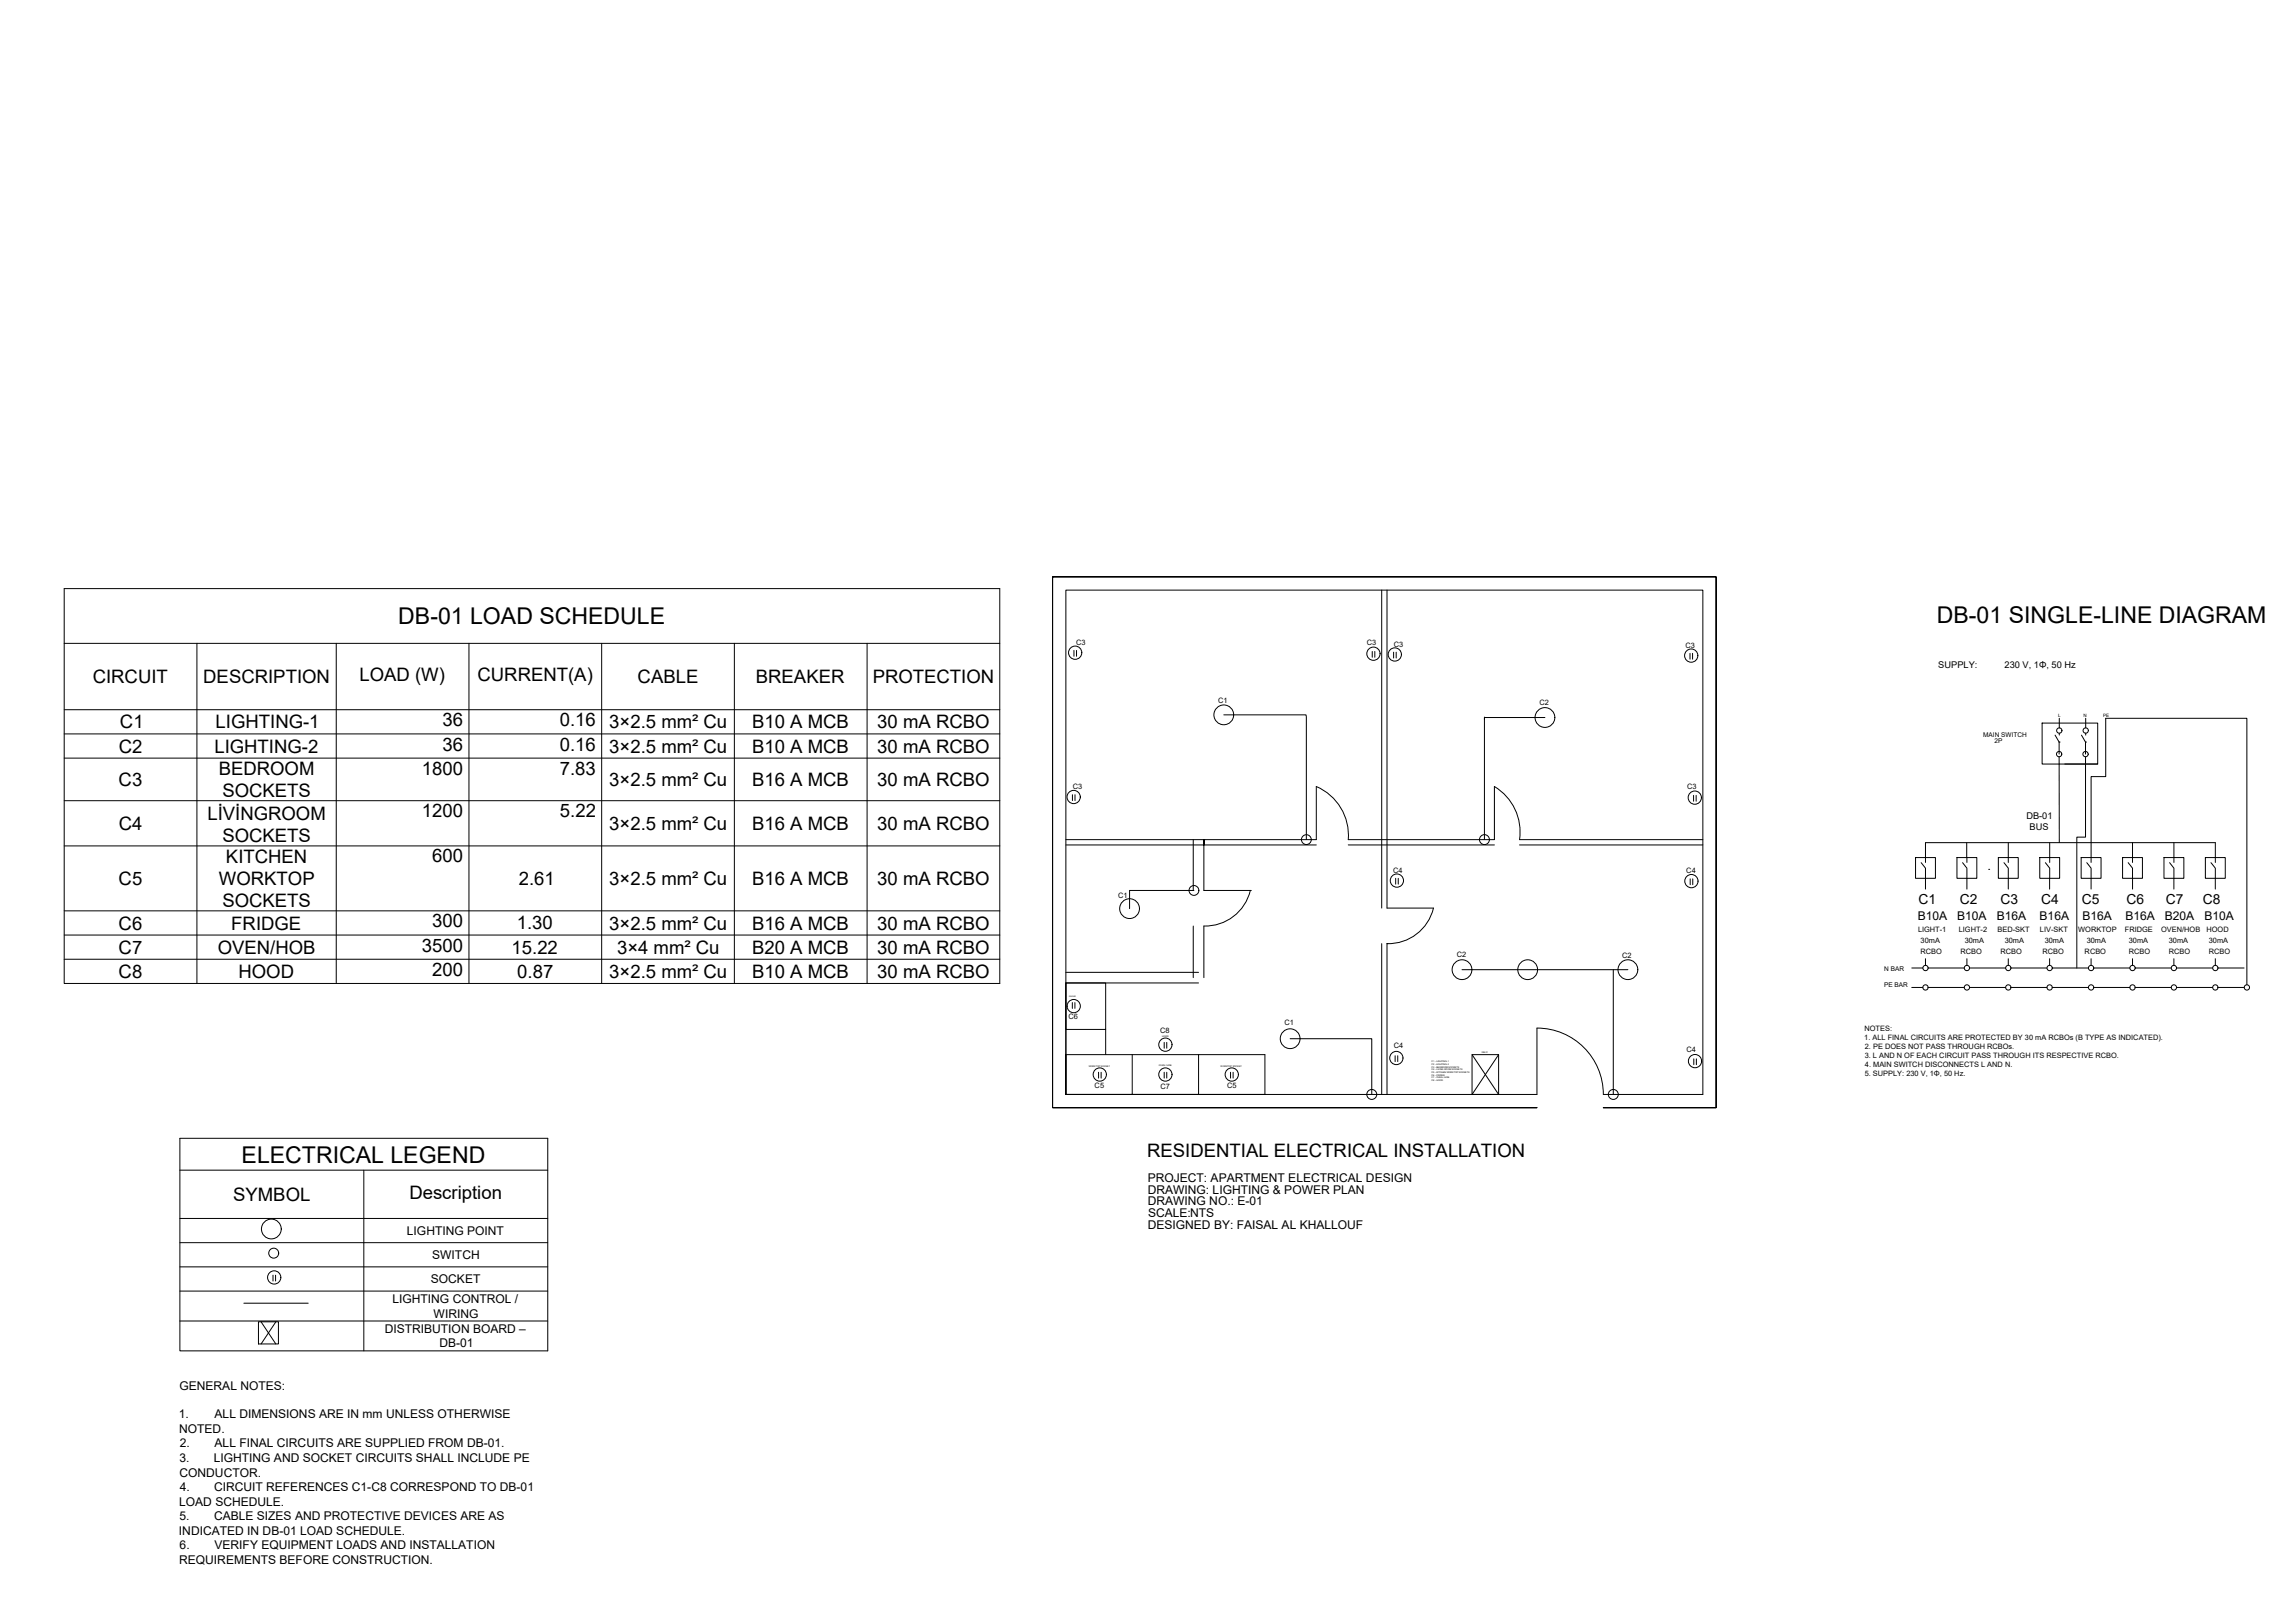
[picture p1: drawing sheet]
<svg xmlns="http://www.w3.org/2000/svg" width="1189mm" height="841mm" viewBox="0 0 1189 841" stroke-linecap="round" stroke-linejoin="round" font-family="sans-serif">
<defs><g id="words">
<g font-size="12">
<text x="206" y="323">DB-01 LOAD SCHEDULE</text>
<text x="1004" y="323">DB-01 SINGLE-LINE DIAGRAM</text>
<text x="125" y="602">ELECTRICAL LEGEND</text>
</g>
<g font-size="9.6">
<text x="186" y="353">LOAD (W)</text>
<text x="247" y="353">CURRENT(A)</text>
<text x="48" y="354">CIRCUIT</text>
<text x="105" y="354">DESCRIPTION</text>
<text x="330" y="354">CABLE</text>
<text x="392" y="354">BREAKER</text>
<text x="452" y="354">PROTECTION</text>
<text x="62" y="377">C1</text>
<text x="112" y="377">LIGHTING-1</text>
<text x="229" y="376">36</text>
<text x="290" y="376">0.16</text>
<text x="316" y="377">3×2.5 mm² Cu</text>
<text x="390" y="377">B10 A MCB</text>
<text x="455" y="377">30 mA RCBO</text>
<text x="229" y="389">36</text>
<text x="290" y="389">0.16</text>
<text x="62" y="390">C2</text>
<text x="111" y="390">LIGHTING-2</text>
<text x="316" y="390">3×2.5 mm² Cu</text>
<text x="390" y="390">B10 A MCB</text>
<text x="455" y="390">30 mA RCBO</text>
<text x="113" y="402">BEDROOM</text>
<text x="219" y="401">1800</text>
<text x="290" y="401">7.83</text>
<text x="61" y="407">C3</text>
<text x="316" y="407">3×2.5 mm² Cu</text>
<text x="390" y="407">B16 A MCB</text>
<text x="455" y="407">30 mA RCBO</text>
<text x="115" y="413">SOCKETS</text>
<text x="107" y="425">LİVİNGROOM</text>
<text x="219" y="424">1200</text>
<text x="290" y="424">5.22</text>
<text x="62" y="430">C4</text>
<text x="316" y="430">3×2.5 mm² Cu</text>
<text x="390" y="430">B16 A MCB</text>
<text x="455" y="430">30 mA RCBO</text>
<text x="115" y="437">SOCKETS</text>
<text x="117" y="447">KITCHEN</text>
<text x="224" y="447">600</text>
<text x="61" y="459">C5</text>
<text x="113" y="459">WORKTOP</text>
<text x="269" y="459">2.61</text>
<text x="316" y="459">3×2.5 mm² Cu</text>
<text x="390" y="459">B16 A MCB</text>
<text x="455" y="459">30 mA RCBO</text>
<text x="115" y="470">SOCKETS</text>
<text x="61" y="482">C6</text>
<text x="120" y="482">FRIDGE</text>
<text x="224" y="481">300</text>
<text x="268" y="482">1.30</text>
<text x="316" y="482">3×2.5 mm² Cu</text>
<text x="390" y="482">B16 A MCB</text>
<text x="455" y="482">30 mA RCBO</text>
<text x="61" y="494">C7</text>
<text x="113" y="494">OVEN/HOB</text>
<text x="219" y="493">3500</text>
<text x="265" y="494">15.22</text>
<text x="320" y="494">3×4 mm² Cu</text>
<text x="390" y="494">B20 A MCB</text>
<text x="455" y="494">30 mA RCBO</text>
<text x="61" y="507">C8</text>
<text x="124" y="507">HOOD</text>
<text x="224" y="506">200</text>
<text x="268" y="507">0.87</text>
<text x="316" y="507">3×2.5 mm² Cu</text>
<text x="390" y="507">B10 A MCB</text>
<text x="455" y="507">30 mA RCBO</text>
<text x="595" y="600">RESIDENTIAL ELECTRICAL INSTALLATION</text>
<text x="121" y="622">SYMBOL</text>
<text x="212" y="621">Description</text>
</g>
<g font-size="7.2">
<text x="994" y="468">C1</text>
<text x="1016" y="468">C2</text>
<text x="1037" y="468">C3</text>
<text x="1058" y="468">C4</text>
<text x="1079" y="468">C5</text>
<text x="1102" y="468">C6</text>
<text x="1122" y="468">C7</text>
<text x="1142" y="468">C8</text>
</g>
<g font-size="6.2">
<text x="994" y="477">B10A</text>
<text x="1014" y="477">B10A</text>
<text x="1035" y="477">B16A</text>
<text x="1057" y="477">B16A</text>
<text x="1079" y="477">B16A</text>
<text x="1101" y="477">B16A</text>
<text x="1122" y="477">B20A</text>
<text x="1142" y="477">B10A</text>
<text x="595" y="613">PROJECT: APARTMENT ELECTRICAL DESIGN</text>
<text x="595" y="619">DRAWING: LIGHTING &amp; POWER PLAN</text>
<text x="595" y="625">DRAWING NO.: E-01</text>
<text x="595" y="631">SCALE:NTS</text>
<text x="211" y="640">LIGHTING POINT</text>
<text x="595" y="637">DESIGNED BY: FAISAL AL KHALLOUF</text>
<text x="224" y="652">SWITCH</text>
<text x="223" y="665">SOCKET</text>
<text x="203" y="675">LIGHTING CONTROL /</text>
<text x="225" y="683">WIRING</text>
<text x="199" y="691">DISTRIBUTION BOARD –</text>
<text x="228" y="698">DB-01</text>
<text x="93" y="720">GENERAL NOTES:</text>
<text x="93" y="735">1.</text>
<text x="111" y="735">ALL DIMENSIONS ARE IN mm UNLESS OTHERWISE</text>
<text x="93" y="743">NOTED.</text>
<text x="93" y="750">2.</text>
<text x="111" y="750">ALL FINAL CIRCUITS ARE SUPPLIED FROM DB-01.</text>
<text x="93" y="758">3.</text>
<text x="111" y="758">LIGHTING AND SOCKET CIRCUITS SHALL INCLUDE PE</text>
<text x="93" y="765">CONDUCTOR.</text>
<text x="93" y="773">4.</text>
<text x="111" y="773">CIRCUIT REFERENCES C1-C8 CORRESPOND TO DB-01</text>
<text x="93" y="780">LOAD SCHEDULE.</text>
<text x="93" y="788">5.</text>
<text x="111" y="788">CABLE SIZES AND PROTECTIVE DEVICES ARE AS</text>
<text x="93" y="795">INDICATED IN DB-01 LOAD SCHEDULE.</text>
<text x="93" y="803">6.</text>
<text x="111" y="803">VERIFY EQUIPMENT LOADS AND INSTALLATION</text>
<text x="93" y="810">REQUIREMENTS BEFORE CONSTRUCTION.</text>
</g>
<g font-size="4.8">
<text x="1005" y="346">SUPPLY:</text>
<text x="1039" y="346">230 V, 1Φ, 50 Hz</text>
<text x="1050" y="425">DB-01</text>
<text x="1052" y="430">BUS</text>
</g>
<g font-size="3.8">
<text x="558" y="334">C3</text>
<text x="708" y="334">C3</text>
<text x="722" y="335">C3</text>
<text x="874" y="336">C3</text>
<text x="631" y="364">C1</text>
<text x="798" y="365">C2</text>
<text x="556" y="409">C3</text>
<text x="874" y="409">C3</text>
<text x="722" y="452">C4</text>
<text x="874" y="452">C4</text>
<text x="579" y="465">C1</text>
<text x="994" y="483">LIGHT-1</text>
<text x="1015" y="483">LIGHT-2</text>
<text x="1035" y="483">BED-SKT</text>
<text x="1057" y="483">LIV-SKT</text>
<text x="1077" y="483">WORKTOP</text>
<text x="1101" y="483">FRIDGE</text>
<text x="1120" y="483">OVEN/HOB</text>
<text x="1144" y="483">HOOD</text>
<text x="995" y="489">30mA</text>
<text x="1018" y="489">30mA</text>
<text x="1039" y="489">30mA</text>
<text x="1060" y="489">30mA</text>
<text x="1081" y="489">30mA</text>
<text x="1103" y="489">30mA</text>
<text x="1124" y="489">30mA</text>
<text x="1145" y="489">30mA</text>
<text x="755" y="496">C2</text>
<text x="841" y="496">C2</text>
<text x="995" y="494">RCBO</text>
<text x="1016" y="494">RCBO</text>
<text x="1037" y="494">RCBO</text>
<text x="1059" y="494">RCBO</text>
<text x="1080" y="494">RCBO</text>
<text x="1103" y="494">RCBO</text>
<text x="1124" y="494">RCBO</text>
<text x="1145" y="494">RCBO</text>
<text x="554" y="528">C6</text>
<text x="666" y="531">C1</text>
<text x="601" y="536">C8</text>
<text x="966" y="539">1. ALL FINAL CIRCUITS ARE PROTECTED BY 30 mA RCBOs (B TYPE AS INDICATED).</text>
<text x="966" y="534">NOTES:</text>
<text x="722" y="543">C4</text>
<text x="874" y="545">C4</text>
<text x="966" y="543">2. PE DOES NOT PASS THROUGH RCBOs.</text>
<text x="966" y="548">3. L AND N OF EACH CIRCUIT PASS THROUGH ITS RESPECTIVE RCBO.</text>
<text x="966" y="557">5. SUPPLY: 230 V, 1Φ, 50 Hz.</text>
<text x="966" y="553">4. MAIN SWITCH DISCONNECTS L AND N.</text>
<text x="636" y="564">C5</text>
<text x="567" y="564">C5</text>
<text x="601" y="564">C7</text>
</g>
<g font-size="3.4">
<text x="1028" y="382">MAIN SWITCH</text>
<text x="1034" y="385">2P</text>
<text x="976" y="503">N BAR</text>
<text x="976" y="511">PE BAR</text>
</g>
<g font-size="2.4">
<text x="1067" y="372">L</text>
<text x="1080" y="372">N</text>
<text x="1090" y="372">PE</text>
</g>
<g font-size="1.2">
<text x="602" y="538">HOOD</text>
<text x="768" y="546">DB-01</text>
<text x="742" y="551">C1 - LIGHTING-1</text>
<text x="742" y="552">C2 - LIGHTING-2</text>
<text x="564" y="553">WORKTOP SOCKET</text>
<text x="601" y="553">OVEN / HOB</text>
<text x="633" y="553">WORKTOP SOCKET</text>
<text x="742" y="553">C3 - BEDROOM SOCKETS</text>
<text x="742" y="555">C4 - LIVING ROOM SOCKETS</text>
<text x="742" y="556">C5 - KITCHEN WORKTOP SOCKETS</text>
<text x="742" y="557">C6 - FRIDGE</text>
<text x="742" y="559">C7 - OVEN / HOB</text>
<text x="742" y="560">C8 - HOOD</text>
</g>
<text font-size="1" x="554" y="517">FRIDGE</text>
</g></defs>
<!-- layer: ARCH-WALL -->
<g fill="none" stroke="#000" stroke-width=".52">
<path d="M546 299h343v275h-58h58v-275h-343v275h251h-251zM552 306h330v261h-51a34 34 0 0 0-34-34v34h-245zM716 306v165M719 306v165M552 438h130M618 435v26M624 438v-3v26h24a24 24 0 0 1-24 19v27M624 435h.1M699 438h75M787 438h95M787 435h95M788 435a28 28 0 0 0-14-27v27h-75a28 28 0 0 0-17-27v27h-130"/>
<path d="M618 480v27M716 489v78M719 489v78M552 504h69M552 509h69"/>
</g>
<!-- layer: E-LIGHT -->
<g fill="none" stroke="#000" stroke-width=".52">
<circle cx="634" cy="370" r="5"/>
<circle cx="801" cy="372" r="5"/>
<circle cx="585" cy="471" r="5"/>
<circle cx="758" cy="502" r="5"/>
<circle cx="792" cy="502" r="5"/>
<circle cx="844" cy="502" r="5"/>
<circle cx="669" cy="538" r="5"/>
<circle cx="141" cy="637" r="5"/>
</g>
<!-- layer: E-SWITCH -->
<g fill="none" stroke="#000" stroke-width=".52">
<circle cx="677" cy="435" r="2.5"/>
<circle cx="769" cy="435" r="2.6"/>
<circle cx="619" cy="461" r="2.5"/>
<circle cx="711" cy="567" r="2.6"/>
<circle cx="836" cy="567" r="2.6"/>
<circle cx="142" cy="649" r="2.6"/>
</g>
<!-- layer: E-WIRING -->
<path d="M634 370h43v65M769 372v63M801 372h-32v1M619 461h-34v10M758 502h86M836 502v65M669 538h42v29M126 675h34" fill="none" stroke="#000" stroke-width=".52"/>
<!-- layer: E-POWER -->
<g fill="none" stroke="#000" stroke-width=".52">
<path d="M557 337v3M558 337v3M711 338v3M712 338v3M722 338v3M724 338v3M876 339v3M877 339v3M556 412v3M557 412v3M878 412v3M879 412v3"/>
<path d="M723 455v3M725 455v3M876 455v3M877 455v3M556 520v3M557 520v3M569 556v3M571 556v3M603 540v3M603 556v3M605 540v3M605 556v3"/>
<path d="M638 556v3M639 556v3M723 547v3M724 547v3M878 549v3M879 549v3M587 567h.1M141 661v3M143 661v3"/>
<circle cx="557" cy="338" r="3"/>
<circle cx="712" cy="339" r="3"/>
<circle cx="723" cy="339" r="3"/>
<circle cx="876" cy="340" r="3"/>
<circle cx="556" cy="413" r="3"/>
<circle cx="878" cy="413" r="3"/>
<circle cx="724" cy="456" r="3"/>
<circle cx="877" cy="457" r="3"/>
<circle cx="556" cy="521" r="3"/>
<circle cx="570" cy="557" r="3"/>
<circle cx="604" cy="557" r="3"/>
<circle cx="604" cy="541" r="3"/>
<circle cx="638" cy="557" r="3"/>
<circle cx="724" cy="548" r="3"/>
<circle cx="878" cy="550" r="3"/>
<circle cx="142" cy="662" r="3"/>
</g>
<!-- layer: ARCH-FURN -->
<path d="M552 509v58v-21h104v21M573 533h-21v-24h21v37M587 546v21h-35h104M621 546v21h-34M656 567h.1" fill="none" stroke="#000" stroke-width=".52"/>
<!-- layer: E-DB -->
<g fill="none" stroke="#000" stroke-width=".52">
<path d="M33 305h485v205h-485zM33 333h485M102 333v177M174 333v177M243 333v177M312 333v177M381 333v177M449 333v177M33 368h485M33 380h485M33 393h485M33 415h485"/>
<path d="M33 438h485M33 472h485M33 485h485M33 497h485M763 546h14v21h-14zM763 546l14 21M777 546l-14 21M134 685h10v11h-10zM135 685l8 11M143 685l-8 11"/>
</g>
<!-- layer: E-SLD -->
<g fill="none" stroke="#000" stroke-width=".52">
<path d="M1058 375h29v21h-29zM1067 372v5M1067 380v1M1081 372v5M1081 380v1M1065 381l2 4M1067 385h.1M1067 392v45M1067 385v6M1070 396h17M1079 381l2 4M1081 385h.1"/>
<path d="M1081 385v6M1081 392v42h-5v68M1019 437v7M1041 437v10M1062 437v10M1105 437v10M1127 437v10M993 444h10v11h-10zM996 447l2 3v11M998 447v-10h150v10M1014 444h10v11h-10zM1017 447l2 3v11"/>
<path d="M1019 444v3M1031 450h.1M1036 444h10v11h-10zM1039 447l2 3v11M1057 444h10v11h-10zM1060 447l2 3v11M1079 444h10v11h-10zM1081 447l3 3v5M1084 455v6M1084 447v-45h7v-30h73v138M1100 444h10v11h-10zM1103 447l2 3v11"/>
<path d="M1121 444h11v11h-11zM1124 447l3 3v11M1143 444h10v11h-10zM1146 447l2 3v11M998 497v3M1019 497v3M1041 497v3M1062 497v3M1084 497v3M1105 497v3M1127 497v3M1148 497v3"/>
<path d="M991 502h6M991 512h6M999 502h19M999 512h19M1021 502h18M1021 512h18M1042 502h19M1042 512h19M1064 502h18M1064 512h18M1085 502h19M1085 512h19"/>
<path d="M1107 502h18M1107 512h18M1128 502h19M1128 512h19M1149 502h14M1149 512h14"/>
<circle cx="1067" cy="379" r="1.4"/>
<circle cx="1081" cy="379" r="1.4"/>
<circle cx="1067" cy="391" r="1.4"/>
<circle cx="1081" cy="391" r="1.4"/>
<circle cx="998" cy="512" r="1.4"/>
<circle cx="998" cy="502" r="1.4"/>
<circle cx="1019" cy="512" r="1.4"/>
<circle cx="1019" cy="502" r="1.4"/>
<circle cx="1041" cy="502" r="1.4"/>
<circle cx="1041" cy="512" r="1.4"/>
<circle cx="1062" cy="502" r="1.4"/>
<circle cx="1062" cy="512" r="1.4"/>
<circle cx="1084" cy="512" r="1.4"/>
<circle cx="1084" cy="502" r="1.4"/>
<circle cx="1105" cy="512" r="1.4"/>
<circle cx="1105" cy="502" r="1.4"/>
<circle cx="1127" cy="502" r="1.4"/>
<circle cx="1127" cy="512" r="1.4"/>
<circle cx="1148" cy="502" r="1.4"/>
<circle cx="1148" cy="512" r="1.4"/>
<circle cx="1164" cy="512" r="1.4"/>
</g>
<!-- layer: E-TEXT -->
<path d="M648 461h.1M719 471h24a24 24 0 0 1-24 18M719 489h.1M93 590h191v110h-191zM93 606h191M189 606v94M93 631h191M93 644h191M93 656h191M93 669h191M93 685h191" fill="none" stroke="#000" stroke-width=".52"/>
<use href="#words"/>
</svg>
